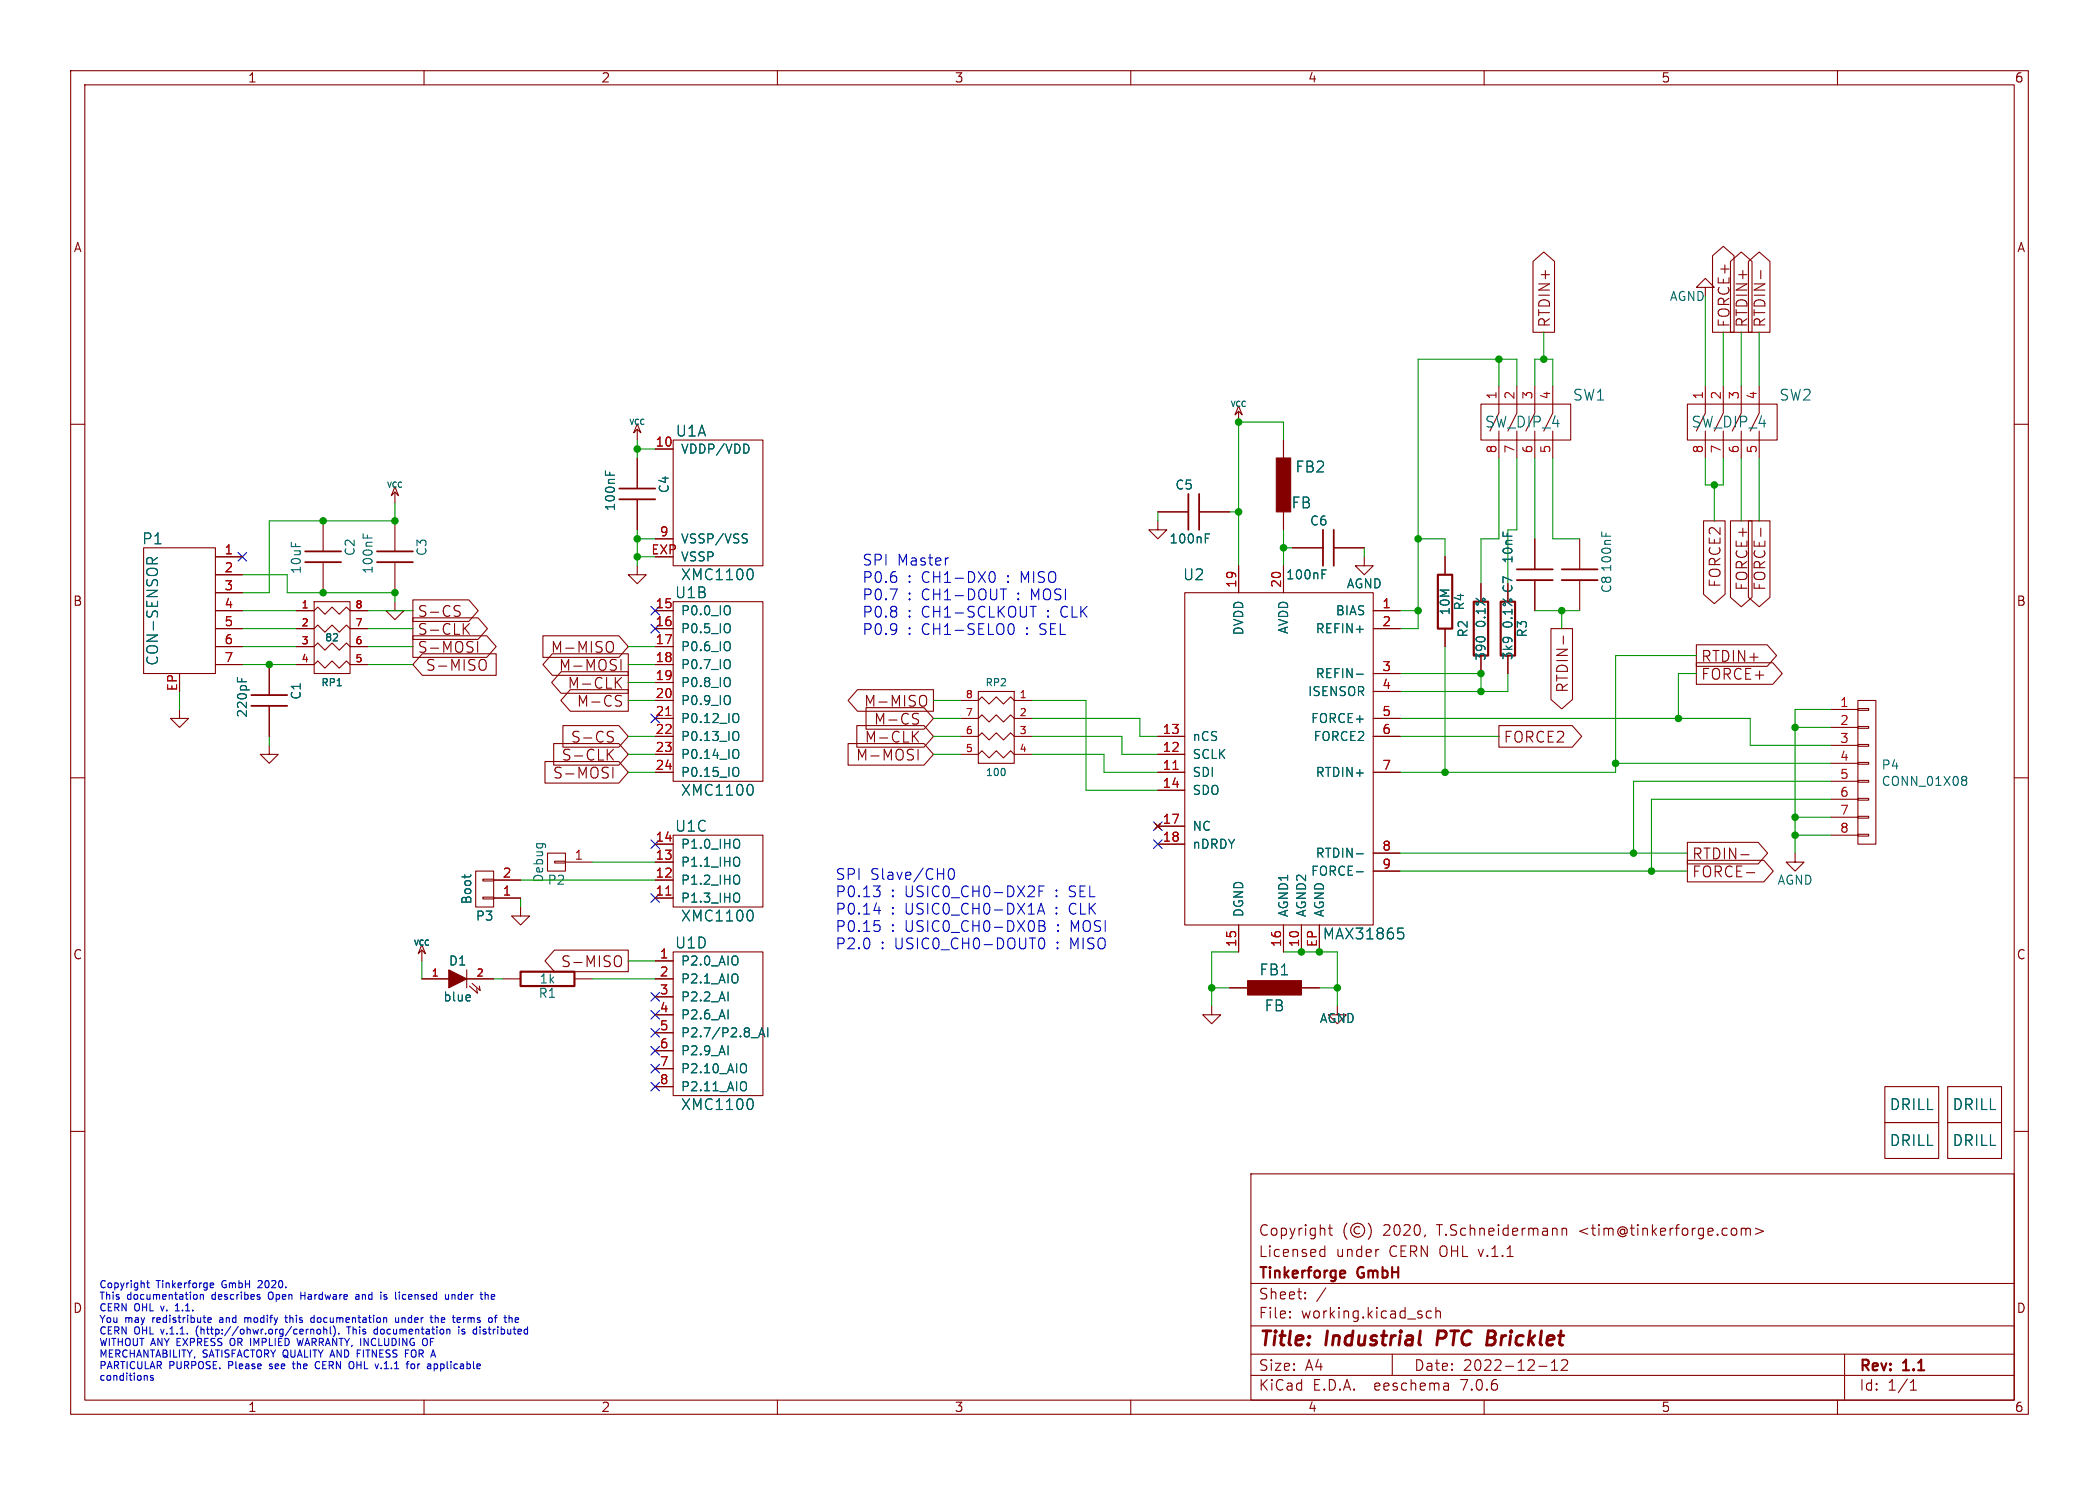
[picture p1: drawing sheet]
<svg xmlns="http://www.w3.org/2000/svg" width="297mm" height="210mm" viewBox="0 0 297 210" stroke-linecap="round" stroke-linejoin="round" font-family="sans-serif">
<defs><g id="words">
<g font-size="2.8" fill="#840000">
<text x="178" y="190.9">Title:</text>
<text x="187.7" y="190.9">Industrial</text>
<text x="204.2" y="190.9">PTC</text>
<text x="212" y="190.9">Bricklet</text>
</g>
<g font-size="2.1" fill="#840000">
<text x="219.5" y="46.4" transform="rotate(-90 219.5 46.4)">RTDIN+</text>
<text x="244.9" y="46.4" transform="rotate(-90 244.9 46.4)">FORCE+</text>
<text x="247.5" y="46.4" transform="rotate(-90 247.5 46.4)">RTDIN+</text>
<text x="250" y="46.4" transform="rotate(-90 250 46.4)">RTDIN-</text>
<text x="243.7" y="83.2" transform="rotate(-90 243.7 83.2)">FORCE2</text>
<text x="247.5" y="83.6" transform="rotate(-90 247.5 83.6)">FORCE+</text>
<text x="250" y="83.6" transform="rotate(-90 250 83.6)">FORCE-</text>
<text x="59" y="90">S-CLK</text>
<text x="59" y="87.5">S-CS</text>
<text x="59" y="92.5">S-MOSI</text>
<text x="60.1" y="95.1">S-MISO</text>
<text x="77.9" y="92.5">M-MISO</text>
<text x="79" y="95.1">M-MOSI</text>
<text x="240.6" y="93.8">RTDIN+</text>
<text x="80.3" y="97.6">M-CLK</text>
<text x="81.6" y="100.2">M-CS</text>
<text x="122.2" y="100.2">M-MISO</text>
<text x="222.1" y="98" transform="rotate(-90 222.1 98)">RTDIN-</text>
<text x="240.6" y="96.3">FORCE+</text>
<text x="79.4" y="107.8">S-CLK</text>
<text x="80.7" y="105.2">S-CS</text>
<text x="121.1" y="107.8">M-MOSI</text>
<text x="122.3" y="105.2">M-CLK</text>
<text x="123.6" y="102.7">M-CS</text>
<text x="212.7" y="105.2">FORCE2</text>
<text x="78.2" y="110.3">S-MOSI</text>
<text x="239.3" y="121.7">RTDIN-</text>
<text x="239.3" y="124.3">FORCE-</text>
<text x="79.3" y="137">S-MISO</text>
<text x="178" y="178">Licensed</text>
<text x="178" y="175">Copyright</text>
<text x="189" y="178">under</text>
<text x="195.7" y="175">2020,</text>
<text x="196.6" y="178">CERN OHL v.1.1</text>
<text x="203.5" y="175">T.Schneidermann</text>
<text x="223.7" y="175">&lt;tim@tinkerforge.com&gt;</text>
<text x="178" y="184">Sheet:</text>
<text x="178" y="181.2">Tinkerforge</text>
<text x="192.2" y="181.2">GmbH</text>
<text x="178" y="186.7">File:</text>
<text x="184.1" y="186.7">working.kicad_sch</text>
<text x="178" y="196.9">KiCad</text>
<text x="178" y="194.1">Size:</text>
<text x="184.7" y="194.1">A4</text>
<text x="185.7" y="196.9">E.D.A.</text>
<text x="194.6" y="196.9">eeschema</text>
<text x="200" y="194.1">Date:</text>
<text x="207" y="196.9">7.0.6</text>
<text x="207" y="194.1">2022-12-12</text>
<text x="263" y="194.3">Rev:</text>
<text x="263" y="196.9">Id:</text>
<text x="267.1" y="196.9">1/1</text>
<text x="269.4" y="194.3">1.1</text>
</g>
<g font-size="2.1" fill="#006464">
<text x="222.5" y="56.9">SW1</text>
<text x="251.7" y="56.9">SW2</text>
<text x="95.5" y="62">U1A</text>
<text x="210" y="60.7">SW_DIP_4</text>
<text x="239.2" y="60.7">SW_DIP_4</text>
<text x="183.2" y="67">FB2</text>
<text x="20" y="77.2">P1</text>
<text x="182.7" y="72.1">FB</text>
<text x="96.3" y="82.3">XMC1100</text>
<text x="167.3" y="82.3">U2</text>
<text x="95.4" y="84.8">U1B</text>
<text x="22.6" y="94.2" transform="rotate(-90 22.6 94.2)">CON-SENSOR</text>
<text x="96.3" y="112.8">XMC1100</text>
<text x="95.4" y="117.8">U1C</text>
<text x="96.3" y="130.5">XMC1100</text>
<text x="95.4" y="134.3">U1D</text>
<text x="187.1" y="133.1">MAX31865</text>
<text x="178.1" y="138.2">FB1</text>
<text x="178.8" y="143.2">FB</text>
<text x="96.3" y="157.2">XMC1100</text>
<text x="267.3" y="157.2">DRILL</text>
<text x="276.2" y="157.2">DRILL</text>
<text x="267.3" y="162.3">DRILL</text>
<text x="276.2" y="162.3">DRILL</text>
</g>
<g font-size="2.1" fill="#0000c2">
<text x="121.9" y="80.1">SPI</text>
<text x="121.9" y="82.6">P0.6</text>
<text x="126.9" y="80.1">Master</text>
<text x="128.4" y="82.6">: CH1-DX0</text>
<text x="142.6" y="82.6">: MISO</text>
<text x="121.9" y="85">P0.7</text>
<text x="121.9" y="87.5">P0.8</text>
<text x="121.9" y="89.9">P0.9</text>
<text x="128.4" y="85">: CH1-DOUT</text>
<text x="128.4" y="87.5">: CH1-SCLKOUT</text>
<text x="128.4" y="89.9">: CH1-SELO0</text>
<text x="144.1" y="85">: MOSI</text>
<text x="145.3" y="89.9">: SEL</text>
<text x="148.3" y="87.5">: CLK</text>
<text x="118.1" y="124.6">SPI</text>
<text x="123.1" y="124.6">Slave/CH0</text>
<text x="118.1" y="127">P0.13</text>
<text x="118.1" y="129.5">P0.14</text>
<text x="118.1" y="131.9">P0.15</text>
<text x="126" y="127">: USIC0_CH0-DX2F</text>
<text x="126" y="129.5">: USIC0_CH0-DX1A</text>
<text x="126" y="131.9">: USIC0_CH0-DX0B</text>
<text x="149.5" y="127">: SEL</text>
<text x="149.5" y="129.5">: CLK</text>
<text x="149.7" y="131.9">: MOSI</text>
<text x="118.1" y="134.4">P2.0</text>
<text x="124.6" y="134.4">: USIC0_CH0-DOUT0</text>
<text x="149.6" y="134.4">: MISO</text>
</g>
<g font-size="1.8" fill="#840000">
<text x="35" y="11.9">1</text>
<text x="85" y="11.9">2</text>
<text x="135" y="11.9">3</text>
<text x="185" y="11.9">4</text>
<text x="235" y="11.9">5</text>
<text x="285" y="11.9">6</text>
<text x="10.3" y="35.9">A</text>
<text x="285.3" y="35.9">A</text>
<text x="10.3" y="85.9">B</text>
<text x="285.3" y="85.9">B</text>
<text x="10.3" y="135.9">C</text>
<text x="285.3" y="135.9">C</text>
<text x="10.3" y="185.9">D</text>
<text x="285.3" y="185.9">D</text>
<text x="35" y="199.9">1</text>
<text x="85" y="199.9">2</text>
<text x="135" y="199.9">3</text>
<text x="185" y="199.9">4</text>
<text x="235" y="199.9">5</text>
<text x="285" y="199.9">6</text>
</g>
<g font-size="1.8" fill="#006464">
<text x="236.2" y="42.8">AGND</text>
<text x="96.3" y="64.4">VDDP/VDD</text>
<text x="94.8" y="69.8" transform="rotate(-90 94.8 69.8)">C4</text>
<text x="166.2" y="69.4">C5</text>
<text x="87.2" y="72.4" transform="rotate(-90 87.2 72.4)">100nF</text>
<text x="96.3" y="77.1">VSSP/VSS</text>
<text x="165.4" y="77.1">100nF</text>
<text x="185.3" y="74.5">C6</text>
<text x="42.8" y="81.3" transform="rotate(-90 42.8 81.3)">10uF</text>
<text x="50.4" y="78.7" transform="rotate(-90 50.4 78.7)">C2</text>
<text x="52.9" y="81.3" transform="rotate(-90 52.9 81.3)">100nF</text>
<text x="60.6" y="78.7" transform="rotate(-90 60.6 78.7)">C3</text>
<text x="96.3" y="79.6">VSSP</text>
<text x="181.9" y="82.1">100nF</text>
<text x="190.5" y="83.4">AGND</text>
<text x="214.2" y="84" transform="rotate(-90 214.2 84)">C7</text>
<text x="214.2" y="79.8" transform="rotate(-90 214.2 79.8)">10nF</text>
<text x="228.2" y="84" transform="rotate(-90 228.2 84)">C8</text>
<text x="228.2" y="81" transform="rotate(-90 228.2 81)">100nF</text>
<text x="96.3" y="87.2">P0.0_IO</text>
<text x="96.3" y="89.8">P0.5_IO</text>
<text x="176.1" y="89.9" transform="rotate(-90 176.1 89.9)">DVDD</text>
<text x="182.5" y="89.8" transform="rotate(-90 182.5 89.8)">AVDD</text>
<text x="186.1" y="89.8">REFIN+</text>
<text x="188.9" y="87.2">BIAS</text>
<text x="205.3" y="87.1" transform="rotate(-90 205.3 87.1)">10M</text>
<text x="207.4" y="86.4" transform="rotate(-90 207.4 86.4)">R4</text>
<text x="210.4" y="88.7" transform="rotate(-90 210.4 88.7)">0.1%</text>
<text x="214.2" y="88.8" transform="rotate(-90 214.2 88.8)">0.1%</text>
<text x="96.3" y="92.3">P0.6_IO</text>
<text x="96.3" y="94.8">P0.7_IO</text>
<text x="207.9" y="90.2" transform="rotate(-90 207.9 90.2)">R2</text>
<text x="210.4" y="93.5" transform="rotate(-90 210.4 93.5)">390</text>
<text x="214.2" y="93.4" transform="rotate(-90 214.2 93.4)">3k9</text>
<text x="216.3" y="90.2" transform="rotate(-90 216.3 90.2)">R3</text>
<text x="35.2" y="101.6" transform="rotate(-90 35.2 101.6)">220pF</text>
<text x="42.8" y="99.1" transform="rotate(-90 42.8 99.1)">C1</text>
<text x="96.3" y="97.4">P0.8_IO</text>
<text x="96.3" y="99.9">P0.9_IO</text>
<text x="185" y="98.7">ISENSOR</text>
<text x="186.1" y="96.1">REFIN-</text>
<text x="96.3" y="102.5">P0.12_IO</text>
<text x="96.3" y="105">P0.13_IO</text>
<text x="96.3" y="107.5">P0.14_IO</text>
<text x="168.7" y="107.5">SCLK</text>
<text x="168.7" y="105">nCS</text>
<text x="185.4" y="102.5">FORCE+</text>
<text x="185.8" y="105">FORCE2</text>
<text x="96.3" y="110.1">P0.15_IO</text>
<text x="168.7" y="110.1">SDI</text>
<text x="168.7" y="112.6">SDO</text>
<text x="186.1" y="110.1">RTDIN+</text>
<text x="266.2" y="109">P4</text>
<text x="266.2" y="111.4">CONN_01X08</text>
<text x="168.7" y="117.7">NC</text>
<text x="77.1" y="124.9" transform="rotate(-90 77.1 124.9)">Debug</text>
<text x="77.4" y="125.3">P2</text>
<text x="96.3" y="125.3">P1.2_IHO</text>
<text x="96.3" y="122.8">P1.1_IHO</text>
<text x="96.3" y="120.2">P1.0_IHO</text>
<text x="168.7" y="120.2">nDRDY</text>
<text x="185.4" y="124.1">FORCE-</text>
<text x="186.1" y="121.5">RTDIN-</text>
<text x="251.4" y="125.3">AGND</text>
<text x="66.9" y="128" transform="rotate(-90 66.9 128)">Boot</text>
<text x="67.2" y="130.4">P3</text>
<text x="96.3" y="127.9">P1.3_IHO</text>
<text x="176.1" y="129.8" transform="rotate(-90 176.1 129.8)">DGND</text>
<text x="182.5" y="129.8" transform="rotate(-90 182.5 129.8)">AGND1</text>
<text x="185" y="129.8" transform="rotate(-90 185 129.8)">AGND2</text>
<text x="187.6" y="129.8" transform="rotate(-90 187.6 129.8)">AGND</text>
<text x="63.4" y="136.8">D1</text>
<text x="96.3" y="136.8">P2.0_AIO</text>
<text x="62.6" y="141.8">blue</text>
<text x="76.1" y="141.3">R1</text>
<text x="76.2" y="139.3">1k</text>
<text x="96.3" y="139.3">P2.1_AIO</text>
<text x="96.3" y="141.8">P2.2_AI</text>
<text x="96.3" y="144.4">P2.6_AI</text>
<text x="96.3" y="146.9">P2.7/P2.8_AI</text>
<text x="96.3" y="149.5">P2.9_AI</text>
<text x="186.6" y="144.9">AGND</text>
<text x="96.3" y="152">P2.10_AIO</text>
<text x="96.3" y="154.5">P2.11_AIO</text>
</g>
<g font-size="1.8" fill="#a90000">
<text x="211.8" y="56.6" transform="rotate(-90 211.8 56.6)">1</text>
<text x="214.4" y="56.6" transform="rotate(-90 214.4 56.6)">2</text>
<text x="216.9" y="56.6" transform="rotate(-90 216.9 56.6)">3</text>
<text x="219.5" y="56.6" transform="rotate(-90 219.5 56.6)">4</text>
<text x="241" y="56.6" transform="rotate(-90 241 56.6)">1</text>
<text x="243.6" y="56.6" transform="rotate(-90 243.6 56.6)">2</text>
<text x="246.1" y="56.6" transform="rotate(-90 246.1 56.6)">3</text>
<text x="248.7" y="56.6" transform="rotate(-90 248.7 56.6)">4</text>
<text x="92.7" y="63.2">10</text>
<text x="211.8" y="64.2" transform="rotate(-90 211.8 64.2)">8</text>
<text x="214.4" y="64.2" transform="rotate(-90 214.4 64.2)">7</text>
<text x="216.9" y="64.2" transform="rotate(-90 216.9 64.2)">6</text>
<text x="219.5" y="64.2" transform="rotate(-90 219.5 64.2)">5</text>
<text x="241" y="64.2" transform="rotate(-90 241 64.2)">8</text>
<text x="243.6" y="64.2" transform="rotate(-90 243.6 64.2)">7</text>
<text x="246.1" y="64.2" transform="rotate(-90 246.1 64.2)">6</text>
<text x="248.7" y="64.2" transform="rotate(-90 248.7 64.2)">5</text>
<text x="93.3" y="75.9">9</text>
<text x="31.7" y="78.5">1</text>
<text x="31.7" y="81">2</text>
<text x="31.7" y="83.6">3</text>
<text x="92.1" y="78.5">EXP</text>
<text x="175" y="83.2" transform="rotate(-90 175 83.2)">19</text>
<text x="181.4" y="83.2" transform="rotate(-90 181.4 83.2)">20</text>
<text x="31.7" y="86.1">4</text>
<text x="31.7" y="88.6">5</text>
<text x="92.7" y="86.1">15</text>
<text x="92.7" y="88.6">16</text>
<text x="195.5" y="86.1">1</text>
<text x="195.5" y="88.6">2</text>
<text x="31.7" y="91.2">6</text>
<text x="31.7" y="93.7">7</text>
<text x="92.7" y="91.2">17</text>
<text x="92.7" y="93.7">18</text>
<text x="195.5" y="95">3</text>
<text x="25.1" y="97.8" transform="rotate(-90 25.1 97.8)">EP</text>
<text x="92.7" y="96.3">19</text>
<text x="92.7" y="98.8">20</text>
<text x="92.7" y="101.3">21</text>
<text x="195.5" y="97.5">4</text>
<text x="195.5" y="101.3">5</text>
<text x="260.3" y="100.1">1</text>
<text x="92.7" y="103.9">22</text>
<text x="92.7" y="106.4">23</text>
<text x="164.4" y="106.4">12</text>
<text x="164.4" y="103.9">13</text>
<text x="195.5" y="103.9">6</text>
<text x="260.3" y="102.6">2</text>
<text x="260.3" y="105.2">3</text>
<text x="260.3" y="107.7">4</text>
<text x="92.7" y="109">24</text>
<text x="164.4" y="109">11</text>
<text x="164.4" y="111.5">14</text>
<text x="195.5" y="109">7</text>
<text x="260.3" y="110.2">5</text>
<text x="260.3" y="112.8">6</text>
<text x="92.7" y="119.1">14</text>
<text x="164.4" y="116.6">17</text>
<text x="164.4" y="119.1">18</text>
<text x="260.3" y="115.3">7</text>
<text x="260.3" y="117.9">8</text>
<text x="71" y="124.2">2</text>
<text x="81.2" y="121.7">1</text>
<text x="92.7" y="124.2">12</text>
<text x="92.7" y="121.7">13</text>
<text x="195.5" y="120.4">8</text>
<text x="195.5" y="122.9">9</text>
<text x="71" y="126.7">1</text>
<text x="92.7" y="126.7">11</text>
<text x="93.3" y="135.6">1</text>
<text x="175" y="134" transform="rotate(-90 175 134)">15</text>
<text x="181.4" y="134" transform="rotate(-90 181.4 134)">16</text>
<text x="183.9" y="134" transform="rotate(-90 183.9 134)">10</text>
<text x="186.4" y="134" transform="rotate(-90 186.4 134)">EP</text>
<text x="93.3" y="138.2">2</text>
<text x="93.3" y="140.7">3</text>
<text x="93.3" y="143.3">4</text>
<text x="93.3" y="145.8">5</text>
<text x="93.3" y="148.3">6</text>
<text x="93.3" y="150.9">7</text>
<text x="93.3" y="153.4">8</text>
</g>
<g font-size="1.4" fill="#a90000">
<text x="42.6" y="86.1">1</text>
<text x="42.6" y="88.6">2</text>
<text x="50.2" y="88.6">7</text>
<text x="50.2" y="86.1">8</text>
<text x="42.6" y="91.2">3</text>
<text x="42.6" y="93.7">4</text>
<text x="50.2" y="93.7">5</text>
<text x="50.2" y="91.2">6</text>
<text x="136.5" y="101.3">7</text>
<text x="136.5" y="98.8">8</text>
<text x="144.2" y="98.8">1</text>
<text x="144.2" y="101.3">2</text>
<text x="136.5" y="106.4">5</text>
<text x="136.5" y="103.9">6</text>
<text x="144.2" y="103.9">3</text>
<text x="144.2" y="106.4">4</text>
<text x="61" y="138.2">1</text>
<text x="67.3" y="138.2">2</text>
</g>
<g font-size="1.4" fill="#006464">
<text x="45.9" y="90.9">82</text>
<text x="45.4" y="97.3">RP1</text>
<text x="139.3" y="97.3">RP2</text>
<text x="139.4" y="110">100</text>
</g>
<g font-size="1.4" fill="#0000c2">
<text x="14" y="182.2">Copyright</text>
<text x="14" y="183.9">This</text>
<text x="14" y="185.5">CERN</text>
<text x="18" y="183.9">documentation</text>
<text x="19" y="185.5">OHL</text>
<text x="22.2" y="182.2">Tinkerforge</text>
<text x="23" y="185.5">v.</text>
<text x="25.3" y="185.5">1.1.</text>
<text x="30.2" y="183.9">describes</text>
<text x="31.6" y="182.2">GmbH</text>
<text x="37" y="182.2">2020.</text>
<text x="38.4" y="183.9">Open</text>
<text x="43.2" y="183.9">Hardware</text>
<text x="51.3" y="183.9">and</text>
<text x="55.1" y="183.9">is</text>
<text x="57.4" y="183.9">licensed</text>
<text x="64.7" y="183.9">under</text>
<text x="70" y="183.9">the</text>
<text x="14" y="187.2">You</text>
<text x="14" y="188.8">CERN</text>
<text x="14" y="190.4">WITHOUT ANY EXPRESS</text>
<text x="17.7" y="187.2">may</text>
<text x="19" y="188.8">OHL</text>
<text x="21.8" y="187.2">redistribute</text>
<text x="23" y="188.8">v.1.1.</text>
<text x="28.2" y="188.8">(http://ohwr.org/cernohl).</text>
<text x="31.5" y="187.2">and</text>
<text x="33" y="190.4">OR IMPLIED</text>
<text x="35.3" y="187.2">modify</text>
<text x="41.4" y="187.2">this</text>
<text x="43.1" y="190.4">WARRANTY, INCLUDING</text>
<text x="45.2" y="187.2">documentation</text>
<text x="49.9" y="188.8">This</text>
<text x="53.9" y="188.8">documentation</text>
<text x="57.4" y="187.2">under</text>
<text x="61.3" y="190.4">OF</text>
<text x="62.7" y="187.2">the</text>
<text x="66.1" y="187.2">terms</text>
<text x="66.1" y="188.8">is</text>
<text x="68.4" y="188.8">distributed</text>
<text x="71.4" y="187.2">of</text>
<text x="14" y="192.1">MERCHANTABILITY,</text>
<text x="14" y="193.7">PARTICULAR</text>
<text x="14" y="195.3">conditions</text>
<text x="23.9" y="193.7">PURPOSE.</text>
<text x="28.7" y="192.1">SATISFACTORY QUALITY AND</text>
<text x="32.5" y="193.7">Please</text>
<text x="38.6" y="193.7">see</text>
<text x="42.2" y="193.7">the</text>
<text x="45.6" y="193.7">CERN</text>
<text x="50.6" y="193.7">OHL</text>
<text x="51.2" y="192.1">FITNESS</text>
<text x="54.6" y="193.7">v.1.1</text>
<text x="58.3" y="192.1">FOR</text>
<text x="59.3" y="193.7">for</text>
<text x="62.5" y="193.7">applicable</text>
</g>
<g font-size="1.1" fill="#006464">
<text x="174" y="57.8">VCC</text>
<text x="88.9" y="60.3">VCC</text>
<text x="54.6" y="69.2">VCC</text>
<text x="58.4" y="134">VCC</text>
</g>
</g></defs>
<g fill="none" stroke="#840000" stroke-width=".15">
<path d="M10 10h277v190h-277zM12 12h273v186h-273zM60 10v2M110 10v2M160 10v2M210 10v2M260 10v2M216.9 37l1.5-1.4 1.6 1.4v10h-3.1zM242.3 36.2l1.5-1.4 1.6 1.4v10.8h-3.1zM244.9 37l1.5-1.4 1.5 1.4v10h-3zM247.4 37l1.5-1.4 1.5 1.4v10h-3zM249.1 38.3v1.1"/>
<path d="M10 60h2M90.2 59.9l.5 1.3-.5-.5-.5 .5zM175.3 57.4l.5 1.3-.5-.5-.5 .5zM175.3 58.2v1.5M209.5 57.2h12.7v5h-12.7zM212.1 54.6v3.8l-1.3 2.6M214.6 54.6v3.8l-1.2 2.6M217.2 54.6v3.8l-1.3 2.6M219.7 54.6v3.8l-1.3 2.6M238.8 57.2h12.7v5h-12.7zM241.3 54.6v3.8l-1.3 2.6M241.3 40.6h1.3l-1.3-1.2-1.3 1.2h1.3v1.3"/>
<path d="M243.8 54.6v3.8l-1.2 2.6M246.4 54.6v3.8l-1.3 2.6M248.9 54.6v3.8l-1.3 2.6M285 60h2M20.3 77.5h10.2v17.8h-10.2zM30.5 78.7h3.8M45.7 73.7v4.3M45.7 79.5v4.3M55.9 68.8l.5 1.3-.5-.5-.5 .5zM55.9 69.6v1.5M55.9 73.7v4.3M55.9 79.5v4.3"/>
<path d="M90.2 60.7v1.5M90.2 64.8v4.3M90.2 70.6v4.3M92.7 63.5h2.5M92.7 76.2h2.5M95.2 62.2h12.7v17.8h-12.7zM163.8 73.7v1.2h1.3l-1.3 1.3-1.2-1.3h1.2M163.8 72.4h4.3M169.7 72.4h4.3M181.6 62.2v2.6M181.6 72.4v2.5M182.9 77.5h4.3"/>
<path d="M188.7 77.5h4.3M193 78.7v1.3h1.3l-1.3 1.3-1.2-1.3h1.2M204.5 78.7v2.6M212.1 61v3.8M214.6 61v3.8M217.2 61v3.8M217.2 76.2v4.3M219.7 61v3.8M223.5 76.2v4.3M241 73.7h3.1v10.3l-1.5 1.4-1.6-1.4zM241.3 61v3.8M243.8 61v3.8"/>
<path d="M244.9 73.7h3v10.8l-1.5 1.3-1.5-1.3zM246.4 61v3.8M247.4 73.7h3v10.8l-1.5 1.3-1.5-1.3zM248.9 61v3.8M249.1 74.7v1.2M30.5 86.4h3.8M30.5 88.9h3.8M30.5 81.3h3.8M30.5 83.8h3.8M30.5 91.4h3.8M30.5 94h3.8M38.1 94v4.3"/>
<path d="M38.1 99.8v4.3M41.9 94h2.5l.6-.5 1 1 1-1 1 1 1-1 .5 .5h2.6M41.9 91.4h2.5l.6-.5 1 1 1-1 1 1 1-1 .5 .5h2.6M41.9 88.9h2.5l.6-.5 1 1 1-1 1 1 1-1 .5 .5h2.6M41.9 86.4h2.5l.6-.5 1 1 1-1 1 1 1-1 .5 .5h2.6M44.4 85.1h5.1v10.2h-5.1zM55.9 85.1v1.3h1.2l-1.2 1.2-1.3-1.2h1.3M58.4 87.4h9.2l1.4 1.5-1.4 1.5h-9.2zM58.4 84.8h7.9l1.4 1.6-1.4 1.5h-7.9zM58.4 89.9h10.5l1.3 1.5-1.3 1.6h-10.5zM59.8 92.5h10.4v3h-10.4l-1.4-1.5zM64.5 86.4a.56 .56 0 0 1 .6 .3l-.1 .4-.5 .1"/>
<path d="M64.5 85.6l.6 .1M65.8 88.8l.6 .9M66.4 88.2l-.8 .9M67.6 90.7v1.5M68.1 93.3a.51 .51 0 0 1 .7 .5v.5a.51 .51 0 0 1-.7 .5M76.8 89.9h10.8l1.3 1.5-1.3 1.6h-10.8zM78.2 92.5h10.7v3h-10.7l-1.4-1.5zM79.4 95h9.5v3h-9.5l-1.3-1.5zM80.7 97.5h8.2v3.1h-8.2l-1.3-1.5zM86.4 90.7l.2 .1a.97 .97 0 0 1-.2 1.4M87.3 96.5l.6 .8M87.4 99.1a.56 .56 0 0 1 .5 .3l-.1 .4-.5 .1"/>
<path d="M87.4 98.3l.5 .1M87.9 93.3v1.5M87.9 95.8l-.8 .9M90.2 80v1.3h1.2l-1.2 1.3-1.3-1.3h1.3M92.7 99.1h2.5M92.7 86.4h2.5M92.7 88.9h2.5M92.7 91.4h2.5M92.7 94h2.5M92.7 96.5h2.5M95.2 85.1h12.7v25.4h-12.7zM121.3 97.5h10.8v3.1h-10.8l-1.3-1.5z"/>
<path d="M130.8 98.3l.1 .1a.97 .97 0 0 1-.1 1.5M135.9 99.1h2.5l.5-.5 1.1 1 1-1 1 1 1-1 .5 .5h2.5M138.4 97.8h5.1v10.2h-5.1zM167.6 83.8h26.7v47h-26.7zM175.3 80v3.8M181.6 80v3.8M194.3 86.4h3.8M194.3 88.9h3.8M194.3 95.3h3.8M194.3 97.8h3.8M204.5 88.9v2.5M209.5 82.6v2.5"/>
<path d="M209.5 92.7v2.6M213.4 82.6v2.5M213.4 92.7v2.6M217.2 82v4.4M219.5 88.9h3v10l-1.5 1.4-1.5-1.4zM221.2 89.9v1.2M223.5 82v4.4M240 91.2h10l1.4 1.5-1.4 1.5h-10zM240 93.7h10.8l1.4 1.6-1.4 1.5h-10.8zM262.9 99.1h2.5v20.3h-2.5zM10 110h2M25.4 100.3v1.3h1.3l-1.3 1.3-1.3-1.3h1.3"/>
<path d="M38.1 105.4v1.3h1.3l-1.3 1.3-1.3-1.3h1.3M77.1 107.7h10.5l1.3 1.5-1.3 1.5h-10.5zM78.3 105.2h9.3l1.3 1.5-1.3 1.5h-9.3zM79.7 102.6h7.9l1.3 1.5-1.3 1.6h-7.9zM86.1 106.6l.7 .9M86.2 104.1a.56 .56 0 0 1 .6 .4l-.2 .4h-.5M86.2 103.4l.6 .1M86.7 108.5v1.5M86.8 106l-.9 .8M92.7 101.6h2.5M92.7 104.1h2.5M92.7 106.7h2.5"/>
<path d="M92.7 109.2h2.5M92.7 119.4h2.5M95.2 118.1h12.7v10.2h-12.7zM120 105.2h10.7l1.4 1.5-1.4 1.5h-10.7zM121.2 102.6h9.5l1.4 1.5-1.4 1.6h-9.5zM122.5 100.1h8.2l1.4 1.5-1.4 1.5h-8.2zM129.3 104.1l.7 .8M129.4 101.6a.56 .56 0 0 1 .6 .4l-.2 .3-.5 .1M129.8 100.9l.2 .1M129.9 106v1.5M130 103.4l-.9 .9M135.9 106.7h2.5l.5-.5 1.1 1 1-1 1 1 1-1 .5 .5h2.5"/>
<path d="M135.9 104.1h2.5l.5-.5 1.1 1 1-1 1 1 1-1 .5 .5h2.5M135.9 101.6h2.5l.5-.5 1.1 1 1-1 1 1 1-1 .5 .5h2.5M163.4 116.5l.8 .7M163.8 104.1h3.8M163.8 106.7h3.8M163.8 109.2h3.8M163.8 111.8h3.8M163.8 116.8h3.8M163.8 119.4h3.8M164.2 116.5l-.8 .7M194.3 101.6h3.8M194.3 104.1h3.8"/>
<path d="M194.3 109.2h3.8M212.1 102.6h10.4l1.3 1.5-1.3 1.6h-10.4zM238.8 119.1h10l1.3 1.6-1.3 1.5h-10zM259.1 100.3h3.8M259.1 102.9h3.8M259.1 105.4h3.8M259.1 108h3.8M259.1 110.5h3.8M259.1 113h3.8M259.1 115.6h3.8M259.1 118.1h3.8M262.9 118h1.5v.2h-1.5z"/>
<path d="M262.9 115.4h1.5v.3h-1.5zM262.9 112.9h1.5v.3h-1.5zM262.9 110.4h1.5v.2h-1.5zM262.9 107.8h1.5v.3h-1.5zM262.9 105.3h1.5v.2h-1.5zM262.9 102.7h1.5v.3h-1.5zM262.9 100.2h1.5v.3h-1.5zM285 110h2M59.7 133.6l.5 1.3-.5-.5-.5 .5zM59.7 138.4h3.8M59.7 134.4v1.5M66 138.4h3.8"/>
<path d="M66 137.2v2.5M66.4 139.4l1.2 1.1-.2-.7M66.8 139.1l1.1 1-.1-.7M67.3 123.2h2.5v5.1h-2.5zM68.3 124.3h1.5v.3h-1.5zM68.3 126.9h1.5v.2h-1.5zM69.8 127h3.9M69.8 124.5h3.9M71.1 138.4h2.6M73.7 128.3v1.2h1.2l-1.2 1.3-1.3-1.3h1.3M77.5 120.7h2.5v2.5h-2.5zM78.4 134.4h10.5v3h-10.5l-1.3-1.5z"/>
<path d="M78.5 121.8h1.5v.2h-1.5zM80 121.9h3.8M81.3 138.4h2.5M87.3 135.2a.51 .51 0 0 1 .6 .5v.5a.51 .51 0 0 1-.6 .5M92.7 121.9h2.5M92.7 135.9h2.5M92.7 138.4h2.5M92.7 127h2.5M92.7 124.5h2.5M95.2 134.6h12.7v20.3h-12.7zM174 139.7h2.5M175.3 130.8v3.8"/>
<path d="M181.6 130.8v3.8M184.1 130.8v3.8M184.1 139.7h2.6M186.7 130.8v3.8M194.3 120.7h3.8M194.3 123.2h3.8M238.8 121.7h10.8l1.3 1.5-1.3 1.5h-10.8zM246.3 120.9h1.2M247.1 123.4h1.2M254 120.7v1.2h1.3l-1.3 1.3-1.3-1.3h1.3M10 160h2M92.7 141h2.5"/>
<path d="M92.7 143.5h2.5M92.7 146.1h2.5M92.7 148.6h2.5M92.7 151.1h2.5M92.7 153.7h2.5M171.4 142.2v1.3h1.3l-1.3 1.3-1.2-1.3h1.2M189.2 142.2v1.3h1.3l-1.3 1.3-1.2-1.3h1.2M266.7 158.8h7.6v5h-7.6zM266.7 153.7h7.6v5.1h-7.6zM275.6 153.7h7.6v5.1h-7.6zM275.6 158.8h7.6v5h-7.6zM285 160h2"/>
<path d="M177 166h108v32h-108zM186.9 177.6l.1 .1 .5-.1M186.9 176.8l.1-.1 .5 .1M187.5 176.2v1.5M188 173.7h.5M188.2 173.2v1.3v.1l.3 .1M190.6 173a1.72 1.72 0 0 0 0 2.3M192.4 173.6a.52 .52 0 0 0-.8 .4 .52 .52 0 0 0 .8 .4M193.6 173a1.72 1.72 0 0 1 0 2.3M195 176.7h.1M201.7 174.6l-.2 .3M221 173.8a.37 .37 0 0 1 .7 .1v.8"/>
<path d="M221 173.7v1M246.4 173.8a.37 .37 0 0 1 .6 .1M246.4 173.7v1M247 173.9l.2-.2 .4 .1 .1 .9M247 173.9v.8M248.4 173.7l1.1 .4-1.1 .5M60 198v2M110 198v2M160 198v2M177 194.5h108M177 191.5h108M177 187.5h108"/>
<path d="M177 181.5h108M182.5 186.3h.1l-.1 .1M182.5 186.3v.1M182.5 185.5v.1M182.5 185.5h.1l-.1 .1M184.7 183.6v.1M184.7 183.6h-.1l.1 .1M184.7 182.8v.1M184.7 182.8h-.1l.1 .1M187.6 182.1l-1.3 2M197 191.5v3M202.5 185.5l-.4-.1-.3 .3v.4l.2 .2 .1 .1 .4-.1"/>
<path d="M203.2 185.5a.37 .37 0 0 1 .6 .1v.8M203.2 184.9v1.5M204.9 195.7l.1 .9M205 196.5l-.2 .1M205 196h-.2M210 198v2M217.7 193.2h1.2M219.5 193.8h.9M219.5 192.7l.5-.4v1.5M221 192.4l.2-.1 .5 .1a.41 .41 0 0 1 0 .5l-.8 .9h.9M260 198v2M261 191.5v6.5"/>
<path d="M270.3 196.6h.9M270.3 195.5l.4-.4v1.5"/>
<circle cx="192.1" cy="174" r="1"/>
</g>
<path d="M203.6 188.2l-.3 2M210.5 189.2h.6M210.6 188.2h.7M211.1 189.2l.3 .1M211.3 190.1l-.2 .1h-.8M211.3 189.1l-.2 .1" fill="none" stroke="#840000" stroke-width=".4"/>
<path d="M203.5 81.3h2v7.6h-2zM208.5 85.1h2.1v7.6h-2.1zM212.3 85.1h2.1v7.6h-2.1zM73.7 137.4h7.6v2h-7.6zM190.1 179.7l.2 .1v.2l-.7 .2M190.3 180.6l-.2 .1" fill="none" stroke="#840000" stroke-width=".3"/>
<g fill="none" stroke="#840000" stroke-width=".25">
<path d="M43.2 79.5h5.1M43.2 78h5.1M53.3 79.5h5.1M53.3 78h5.1M87.6 70.6h5.1M87.6 69.1h5.1M168.1 69.9v5M169.7 69.9v5M187.2 74.9v5.1M188.7 74.9v5.1M35.6 99.8h5M35.6 98.3h5"/>
<path d="M214.6 80.5h5.1M214.6 82h5.1M221 80.5h5.1M221 82h5.1"/>
</g>
<g fill="none" stroke="#006464" stroke-width=".15">
<path d="M20.8 79.7v-.6a.41 .41 0 0 1 .4-.3 .41 .41 0 0 1 .4 .3v.6M22.3 78.8l-.7 .6M51.4 75.5v.6M52 75.7v.4M85.7 66.6v.6M86.3 66.8v.4M105.3 75.5l.4 .1M105.5 76.2l.2 .2v.3l-.2 .1M105.9 63.1v.7M170.6 76.1h.4M170.6 75.5h.6M226.6 75.2v.6"/>
<path d="M227.2 75.4v.4M33.6 95.8v.6M34.2 96v.4M103.3 85.9v.9M103.3 88.4v.9M103.3 90.9v.9M103.3 93.5v.9M103.3 96v.9M103.3 98.6v.9M106.4 80.5a1.14 1.14 0 0 1 0 1.4M187.1 81.2h.4M187.1 80.6h.6"/>
<path d="M191.9 95.3h1M104.2 100.9l.1 .1a.81 .81 0 0 1-.1 1.2M104.2 103.4l.1 .1a.81 .81 0 0 1-.1 1.2M104.2 106l.1 .1a.81 .81 0 0 1-.1 1.2M104.2 108.5l.1 .1a.81 .81 0 0 1-.1 1.2M104.5 118.8a.9 .9 0 0 1 0 1.1M106.4 111a1.14 1.14 0 0 1 0 1.4M142.2 108.9v.6M277.8 109.8h.2l.3 .2-.3 .3M277.8 110.3h.2M278 110.3l.3 .3v.2l-.3 .3h-.2M65.8 123.7v.5"/>
<path d="M66.6 123.7v.1M104.5 126.4a.9 .9 0 0 1 0 1.1M104.5 121.3a.9 .9 0 0 1 0 1.1M104.5 123.8a.9 .9 0 0 1 0 1.2M106.4 128.8a1.14 1.14 0 0 1 0 1.4M191.9 120.7h1M191.9 123.3h1M197.8 131.3h.8M198 131.8h.3l.3 .3v.4l-.1 .2-.5 .1M66.5 140.8l.1 .2-.7 .1M105.4 150.5a.9 .9 0 0 1 0 1.1M105.4 153a.9 .9 0 0 1 0 1.2"/>
<path d="M106.3 146.8h1M106.4 155.5a1.14 1.14 0 0 1 0 1.3M107.4 146.6l.4-1.2 .4 1.2M107.5 146.3h.6M108.6 145.4v1.2"/>
</g>
<path d="M94.2 101.2h.7M166 108.8h.7M94.2 126.6h.7" fill="none" stroke="#a90000" stroke-width=".15"/>
<g fill="#840000" stroke="#840000" stroke-width=".15">
<path d="M180.6 64.8h2v7.6h-2z"/>
<path d="M176.5 138.7h7.6v2h-7.6z"/>
<path d="M63.5 137.2l2.5 1.2-2.5 1.3z"/>
</g>
<g fill="none" stroke="#0000c2" stroke-width=".15">
<path d="M134.1 78.9h.1M140.2 80.9a.36 .36 0 0 1 .5 .2 .79 .79 0 0 1-.4 1.3l-.1-.1M141.5 83.3h.9M143 88.2l-.2 .1M143.1 88.2a.95 .95 0 0 1 0 1.5h-.3M146.2 85.7v1.6M123.7 128.8h.9M123.7 130.2h.8M124.2 125.9l.3 .3v.3l-.3 .3M124.2 130.8l.3 .3v.3l-.3 .3M124.4 128.3v1M124.5 125.3l-.5 .6"/>
<path d="M134.3 123a.36 .36 0 0 1 .4-.2 .36 .36 0 0 1 .3 .3 .79 .79 0 0 1-.5 1.3 .93 .93 0 0 1-.2-1.4zM146.8 129.3l.5-1.6 .5 1.6M146.9 128.8h.8M147 126h.5M147 130.2l.7 .1a.36 .36 0 0 1 .1 .3 .36 .36 0 0 1-.3 .3 .41 .41 0 0 1 .4 .4 .41 .41 0 0 1-.3 .4h-.6zM147 130.9h.5M147.2 132.7a.36 .36 0 0 1 .5 .2 .79 .79 0 0 1-.4 1.3 1.01 1.01 0 0 1-.1-1.5zM147.7 125.3h-.7v1.5M20.7 194.5l.1 .2v.5M20.7 181.4h.4M20.9 181.1v.9l.2 .1M21.7 194.6l-.3-.1-.1 .2v.1l.4 .1v.2h-.4"/>
<path d="M24.8 185.4h.6M25 184.5l-.2 .2M27.6 183.1h.2l.1 .2v.4h-.3M27.8 187.9v.7M28.3 183.2l.2-.1h.2l.1 .6M28.3 183.1v.6M29.4 186.7l.5-.1-.1-.2-.2-.1-.2 .2 .1 .5h.3M29.7 181.6l.2-.2h.2l.1 .2v.1l-.5 .1M29.7 182l.2 .1h.3M31.1 186.7v.3M32.6 189.4v.7M34.6 186.3v.7"/>
<path d="M34.9 186.3l-.3 .1M36.6 181.1l-.1 .1M36.7 183.4l.1 .2-.1 .1M36.7 183.1h.1M37.1 181.5l-.6 .6h.6M38 182.9v.7M38.1 193.5l.1 .1M38.2 192.9v.3M40.3 186.3h.4M40.4 186v.9l.3 .1M41.4 192.9h.3M41.5 192.5v.9l.2 .2"/>
<path d="M42 189.3l.3 1 .2-.7 .2 .7M42.6 182.7v1M42.6 183.2h.5M44 186.8l.2 .2h.3M44 188v.7M44 188.1l.1-.1h.3v.7M44.5 186.4l-.3-.1-.2 .2M44.5 186v1M44.8 192.6a.5 .5 0 0 0-.2 .6 .5 .5 0 0 0 .6 .3M44.9 188h.3l.2 .2v.3l-.2 .2-.3-.1-.1-.1zM45.8 188.1l.2-.1h.2v.7M45.8 187.6v1.1"/>
<path d="M46.7 187.6v.9l.2 .2M47.2 187.5a1.19 1.19 0 0 1 0 1.5M47.9 188.6v.1M49.3 187.6v1.1M49.9 192.6a.72 .72 0 0 1 0 .9M50.4 183.1h.3l.1 .6M50.5 191.4h.4M50.8 183.3l-.3 .1-.2 .1 .2 .2h.3M53 188.6l.1 .1 .3-.1M53.4 188h-.3l-.1 .1M53.4 187.6v1.1M54.3 183.7h.4"/>
<path d="M54.7 183.1h-.2l-.2 .1 .1 .2 .3 .1M56 186.3v.7h.3l.1-.1M56.4 186.3v.7M56.5 182.7v.1M56.9 186.3v.7M57 183.1l-.1 .2 .1 .4M57 186.3l-.1 .1M57.4 191.4h.3M58.2 192.9h.3l.2 .2v.3l-.2 .2-.3-.1-.1-.1zM60.3 189.3a.72 .72 0 0 1 0 .9M61.4 192.9h.3l.2 .2-.1 .4h-.4M61.6 186.4l.1-.1 .3 .1v.6"/>
<path d="M61.6 186v1M63 183.1l.1 .6h.2h.2M63.5 183.1v.6M63.5 188l.2 .1v.6M64 183.1v.6M64.3 183.1h-.2l-.1 .1M64.9 187.6v.1M64.9 188v.7M65 186.3l.2 .3-.5 .1M65.1 187h-.1M65.4 188.6h.3M65.6 186.3v.7"/>
<path d="M65.6 186.4v.1M65.7 188h-.2l-.1 .1v.2l.3 .1M67.9 187.6v.1M67.9 188v.7M68.8 183.1l.3 .1v.5M69.6 183.1v.6M70 186.3h.3M70 183.3l-.5 .1M70.3 186l-.2 .1v.9M72.9 187h.4M72.9 186.4l.3-.1 .2 .3-.5 .1"/>
</g>
<g fill="none" stroke="#009600" stroke-width=".15">
<path d="M212.1 50.8v3.8M214.6 54.6v-3.8h-13.9v38.1h-2.6M217.2 54.6v-3.8h2.5v3.8M218.4 47v3.8M241.3 41.9v12.7M243.8 47v7.6M246.4 47v7.6M248.9 47v7.6M55.9 71.1v2.6h-17.8v10.1h-3.8M90.2 76.2h2.5M90.2 62.2v2.6M90.2 74.9v5.1"/>
<path d="M90.2 78.7h2.5M90.2 63.5h2.5M163.8 72.4v1.3M174 72.4h1.3M181.6 62.2v-2.5h-6.3v20.3M181.6 74.9v5.1M181.6 77.5h1.3M193 77.5v1.2M200.7 76.2h3.8v2.5M212.1 64.8v11.4h-2.6v6.4M214.6 64.8v10.1h-1.2v7.7M217.2 64.8v11.4"/>
<path d="M219.7 64.8v11.4h3.8M241.3 64.8v3.8h2.5v-3.8M242.6 68.6v5.1M246.4 64.8v8.9M248.9 64.8v8.9M25.4 97.8v2.5M34.3 86.4h7.6M34.3 88.9h7.6M34.3 91.4h7.6M34.3 94h7.6M34.3 81.3h6.3v2.5h15.3v1.3M52.1 86.4h6.3"/>
<path d="M52.1 88.9h6.3M52.1 91.4h6.3M52.1 94h6.3M88.9 96.5h3.8M88.9 99.1h3.8M88.9 91.4h3.8M88.9 94h3.8M132.1 99.1h3.8M146 99.1h7.7v12.7h10.1M198.1 95.3h11.4v2.5M198.1 86.4h2.6M204.5 91.4v17.8"/>
<path d="M213.4 95.3v2.5h-15.3M217.2 86.4h6.3M221 86.4v2.5M240 92.7h-11.4v16.5h-30.5M240 95.3h-2.5v6.3M38.1 104.1v1.3M88.9 106.7h3.8M88.9 109.2h3.8M88.9 104.1h3.8M132.1 106.7h3.8M132.1 104.1h3.8M132.1 101.6h3.8"/>
<path d="M146 106.7h10.2v2.5h7.6M146 104.1h12.7v2.6h5.1M146 101.6h15.3v2.5h2.5M198.1 101.6h49.5v3.8h11.5M198.1 104.1h14M228.6 108h30.5M254 102.9h5.1M254 115.6h5.1M254 118.1h5.1M259.1 100.3h-5.1v20.4M259.1 113h-25.4v10.2M259.1 110.5h-28v10.2"/>
<path d="M59.7 135.9v2.5M69.8 138.4h1.3M73.7 124.5h19M73.7 127v1.3M83.8 121.9h8.9M83.8 138.4h8.9M88.9 135.9h3.8M171.4 139.7h2.6M175.3 134.6h-3.9v7.6M181.6 134.6h7.6v7.6M186.7 139.7h2.5M198.1 123.2h40.7"/>
<path d="M198.1 120.7h40.7"/>
</g>
<g fill="none" stroke="#000084" stroke-width=".15">
<path d="M33.7 78.1l1.2 1.2M34.9 78.1l-1.2 1.2M92.1 85.8l1.2 1.2M92.1 88.3l1.2 1.2M93.3 85.8l-1.2 1.2M93.3 88.3l-1.2 1.2M92.1 101l1.2 1.2M92.1 118.8l1.2 1.2M93.3 101l-1.2 1.2M93.3 118.8l-1.2 1.2M163.2 116.2l1.2 1.2M163.2 118.8l1.2 1.2"/>
<path d="M164.4 116.2l-1.2 1.2M164.4 118.8l-1.2 1.2M92.1 126.4l1.2 1.2M93.3 126.4l-1.2 1.2M92.1 145.4l1.2 1.3M92.1 142.9l1.2 1.2M92.1 148l1.2 1.2M92.1 140.4l1.2 1.2M92.1 153.1l1.2 1.2M92.1 150.5l1.2 1.2M93.3 145.4l-1.2 1.3M93.3 142.9l-1.2 1.2"/>
<path d="M93.3 148l-1.2 1.2M93.3 140.4l-1.2 1.2M93.3 153.1l-1.2 1.2M93.3 150.5l-1.2 1.2"/>
</g>
<g fill="#009600" stroke="#009600" stroke-width=".15">
<circle cx="181.6" cy="77.5" r=".46"/>
<circle cx="204.5" cy="109.2" r=".46"/>
<circle cx="175.3" cy="59.7" r=".46"/>
<circle cx="175.3" cy="72.4" r=".46"/>
<circle cx="237.5" cy="101.6" r=".46"/>
<circle cx="209.5" cy="97.8" r=".46"/>
<circle cx="209.5" cy="95.3" r=".46"/>
<circle cx="228.6" cy="108" r=".46"/>
<circle cx="200.7" cy="86.4" r=".46"/>
<circle cx="200.7" cy="76.2" r=".46"/>
<circle cx="221" cy="86.4" r=".46"/>
<circle cx="212.1" cy="50.8" r=".46"/>
<circle cx="233.7" cy="123.2" r=".46"/>
<circle cx="231.1" cy="120.7" r=".46"/>
<circle cx="254" cy="102.9" r=".46"/>
<circle cx="254" cy="115.6" r=".46"/>
<circle cx="254" cy="118.1" r=".46"/>
<circle cx="218.4" cy="50.8" r=".46"/>
<circle cx="242.6" cy="68.6" r=".46"/>
<circle cx="171.4" cy="139.7" r=".46"/>
<circle cx="189.2" cy="139.7" r=".46"/>
<circle cx="184.1" cy="134.6" r=".46"/>
<circle cx="186.7" cy="134.6" r=".46"/>
<circle cx="90.2" cy="78.7" r=".46"/>
<circle cx="90.2" cy="76.2" r=".46"/>
<circle cx="90.2" cy="63.5" r=".46"/>
<circle cx="45.7" cy="73.7" r=".46"/>
<circle cx="45.7" cy="83.8" r=".46"/>
<circle cx="55.9" cy="73.7" r=".46"/>
<circle cx="55.9" cy="83.8" r=".46"/>
<circle cx="38.1" cy="94" r=".46"/>
</g>
<use href="#words"/>
</svg>
